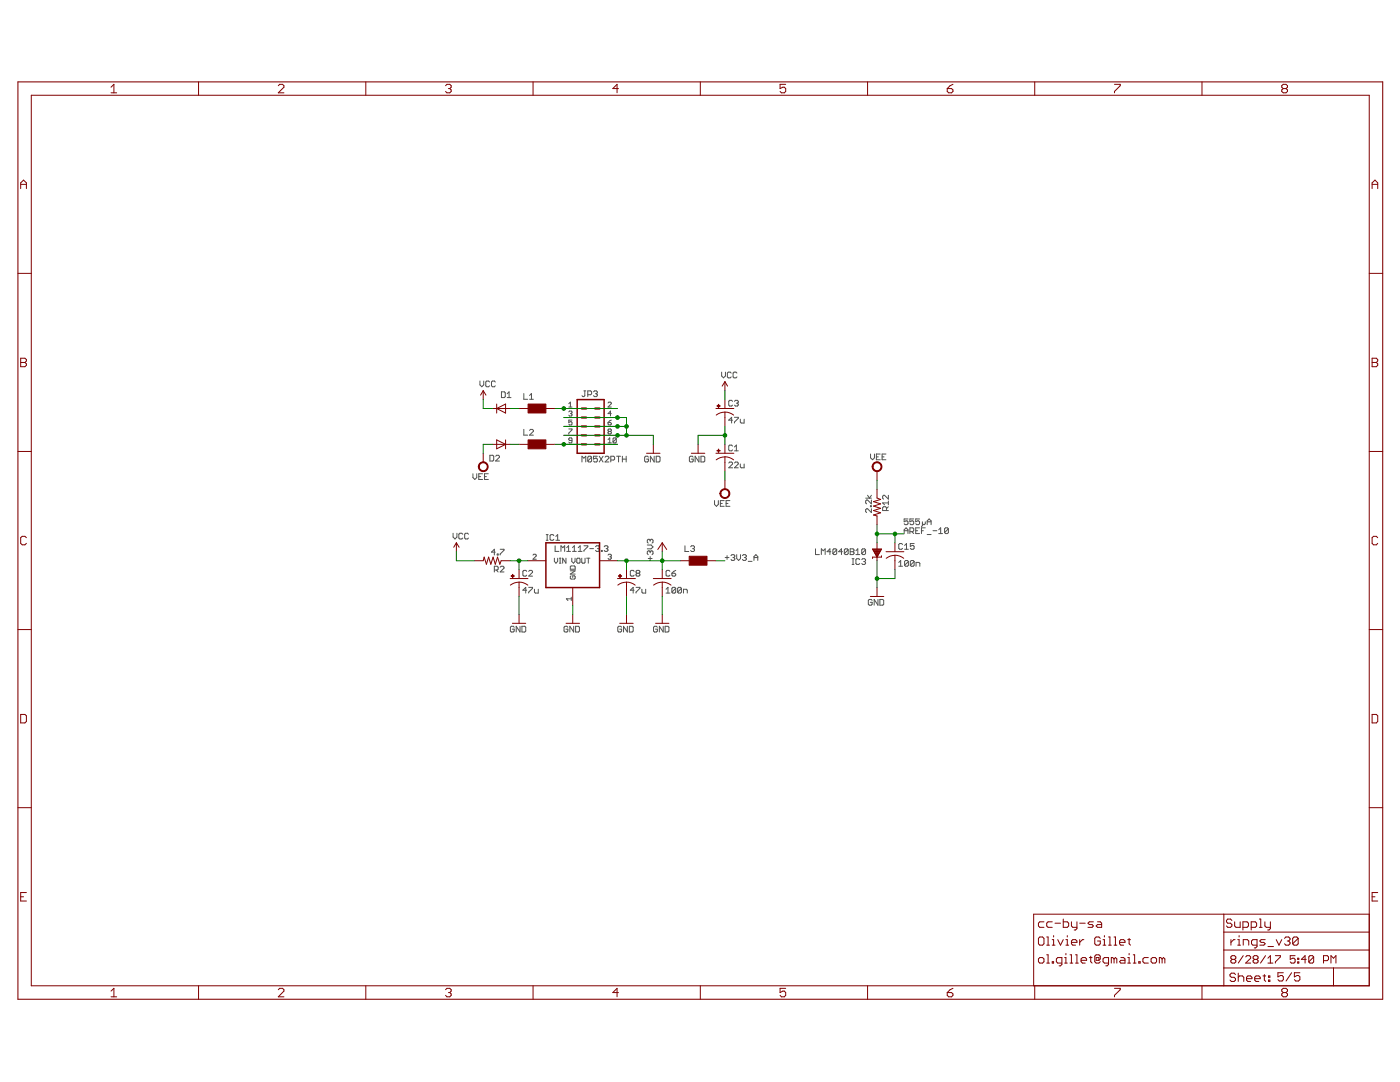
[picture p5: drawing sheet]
<svg xmlns="http://www.w3.org/2000/svg" width="279mm" height="216mm" viewBox="0 0 279 216" stroke-linecap="round" stroke-linejoin="round" font-family="sans-serif">
<g fill="none" stroke="#505050" stroke-width=".2">
<path d="M95.8 76v.8l.4 .4 .3-.4v-.8M97.7 76.2l-.2-.2h-.4l-.2 .2v.8l.2 .2h.4l.2-.2M98.8 76.2l-.1-.2h-.4l-.2 .2v.8l.2 .2h.4l.1-.2M100.1 78.2h.5l.2 .2v.7l-.2 .2h-.5zM101.2 79.3h.8M101.2 78.6l.4-.4v1.1M104.5 78.5v1.2h.8M105.7 79.7h.7M105.7 78.9l.4-.4v1.2M116.5 78h.4M116.7 78v1l-.2 .1-.4-.1M117.3 78.8h.6l.2-.2v-.4l-.2-.2h-.6v1.1"/>
<path d="M118.4 78.2l.2-.2h.4l.2 .2-.2 .4M118.8 78.6h.2M119 78.6l.2 .2-.2 .3h-.4l-.2-.1M144 74.3v.7l.4 .4 .4-.4v-.7M145.9 74.4l-.2-.1h-.3l-.2 .1v.8l.2 .2h.3l.2-.2M147.1 74.4l-.2-.1h-.4l-.2 .1v.8l.2 .2h.4l.2-.2M94.4 94.5v.8l.4 .4 .3-.4v-.8M95.5 95.1h.4M96.3 94.5h-.8v1.2h.8M96.7 95.1h.4M97.5 94.5h-.8v1.2h.8M97.8 90.8h.5l.2 .2v.8l-.2 .2h-.5z"/>
<path d="M98.9 91l.2-.2h.4l.2 .2v.2l-.8 .8h.8M104.5 85.7v1.1h.8M105.7 85.9l.2-.2h.4l.1 .2v.2l-.7 .7h.7M113.5 85.6h.7l-.7 1M113.5 81.2h.7M113.5 82.2l.2-.2h.3l.2 .2-.2 .3M113.5 80.6l.3-.4v1M113.8 82.5h.2M114 82.5l.2 .2-.2 .3h-.3l-.2-.2M114.2 83.8h-.7v.5l.5-.2 .2 .5-.2 .2h-.3l-.2-.2M114.2 87.9h-.5l-.2-.2 .2-.3h.3l.2 .1v.7l-.2 .2h-.3l-.2-.2M116.1 92.2v-1.2l.4 .4 .4-.4v1.2"/>
<path d="M118.1 91.2l-.2-.2h-.4l-.2 .2v.8M118.1 91.2v.8l-.2 .2h-.4l-.2-.2M118.1 91.2l-.8 .8M119.2 91h-.8v.6l.4-.2 .4 .2v.4l-.2 .2h-.4l-.2-.2M119.6 91l.8 1.2M120.4 91l-.8 1.2M120.8 91.2l.1-.2h.4l.2 .2v.2l-.7 .8h.7M121.3 84.3h.5l.2 .3-.2 .2h-.3l-.2-.2zM121.3 80.4l.2-.2h.3l.2 .2-.7 .8h.7M121.3 87.7l.4-.3v1M121.3 88.4h.7M121.5 86.1l-.2-.2 .2-.3h.3l.2 .2-.2 .3"/>
<path d="M121.5 86.1l-.2 .2 .2 .3h.3l.2-.2-.2-.3M121.5 86.1h.3M121.9 91.8h.6l.2-.2v-.4l-.2-.2h-.6v1.2M122 83.8l-.7 .5M122 82.5h-.7l.5-.5v1M123 87.5v.7l-.2 .2h-.3l-.2-.2M123 87.5l-.2-.1h-.3l-.2 .1v.7M123 87.5l-.7 .7M123.1 91h.7M123.4 91v1.2M124.2 91.6h.8M124.2 91v1.2"/>
<path d="M125 91v1.2M129.4 91.2l-.2-.2h-.4l-.1 .2v.8l.1 .2h.4l.2-.2v-.4h-.4M130.6 91v1.2l-.8-1.2v1.2M131 91h.5l.2 .2v.8l-.2 .2h-.5zM138.3 91.2l-.1-.2h-.4l-.2 .2v.8l.2 .2h.4l.1-.2v-.4h-.3M139.5 91v1.2l-.8-1.2v1.2M139.9 91h.6l.2 .2v.8l-.2 .2h-.6zM142.6 99.9v.7l.4 .4 .4-.4v-.7M144.5 99.9h-.7v1.1h.7M145.4 92.4l.2-.2h.4l.2 .2v.2l-.8 .7h.8M145.7 99.9h-.8v1.1h.8M146.2 89l-.2-.2h-.4l-.2 .2v.8l.2 .2h.4l.2-.2"/>
<path d="M146.2 83.8h-.8l.6-.5v1.1M146.2 80.1l-.2-.2h-.4l-.2 .2v.7l.2 .2h.4l.2-.2M146.6 92.4l.2-.2h.4l.1 .2v.2l-.7 .7h.7M146.6 83.3h.7v.2l-.7 .7v.2M146.6 80.1l.2-.2h.4l.1 .2-.1 .4M146.6 90h.7M146.6 89.2l.4-.4v1.2M147 80.5h.2M147.2 80.5l.1 .1-.1 .4h-.4l-.2-.2M147.7 83.7v.5l.2 .2h.6v-.7M147.7 92.6v.6l.2 .1h.6v-.7M172.8 99.4h1.1"/>
<path d="M173.1 98.8l.4 .6 .4-.6M173.7 90.6v.8l.4 .3 .4-.3v-.8M173.9 99.8v.7l-.8-.7h-.1l-.2 .2v.4l.2 .1M174.9 91.2h.4M175.7 90.6h-.8v1.1h.8M176 91.2h.4M176.8 90.6h-.8v1.1h.8M177.3 98.8v.8l-.8-.8h-.2l-.2 .2v.4l.2 .2M177.3 100v.7M90.4 106.4v.8l.4 .3 .4-.3v-.8M92.4 106.6l-.2-.2h-.4l-.2 .2v.8l.2 .1h.4l.2-.1M93.5 106.6l-.2-.2h-.4l-.2 .2v.8l.2 .1h.4l.2-.1"/>
<path d="M98.7 113.7h.5l.2-.1v-.4l-.2-.2h-.5v1.1M98.8 110.2h-.7l.6-.6v1.1M99 113.7l.4 .4M99.2 110.6h.2v.1h-.2zM99.8 113.2l.2-.2h.4l.2 .2v.2l-.8 .7h.8M99.8 109.6h.8v.2l-.8 .8v.1M105.1 114l-.2-.2h-.4l-.1 .2v.8l.1 .2h.4l.2-.2M105.1 117.8h-.7l.5-.6v1.1M105.5 117.2h.8v.2l-.8 .8v.1M105.5 114l.2-.2h.4l.2 .2v.2l-.8 .8h.8M106.4 110.8l.1-.2h.3l.2 .2v.1l-.6 .7h.6M106.7 117.6v.6l.1 .1h.6v-.7"/>
<path d="M109 107.8h.4M109 106.7h.4M109.2 106.7v1.1M110.5 106.9l-.2-.2h-.3l-.2 .2v.7l.2 .2h.3l.2-.2M110.6 111.4v.6l.4 .4 .3-.4v-.6M110.8 108.9v1.1h.7M110.9 107.8h.8M110.9 107l.4-.3v1.1M111.6 112.4h.4M111.6 111.4h.4M111.8 111.4v1M112 110v-1.1l.3 .4 .4-.4v1.1"/>
<path d="M112.9 111.4v1l-.6-1v1M113.1 110h.8M113.1 109.3l.4-.4v1.1M113.8 113.9h1l-1 .7h1M114 114.9l-.2 .2v.3l.2 .1h.6l.2-.4-.2-.2h-.3v.3M114 112.9h.6l.2 .2v.5h-1v-.5zM114 119.5h-1l.3 .3M114 119.2v.6M114.1 111.4v.6l.3 .4 .4-.4v-.6M114.3 110h.7M114.3 109.3l.3-.4v1.1M115.1 111.5l.2-.1h.3l.2 .1v.7l-.2 .2h-.3l-.2-.2z"/>
<path d="M115.4 110h.8M115.4 109.3l.4-.4v1.1M116.1 111.4v.8l.1 .2h.4l.2-.2v-.8M116.5 108.9h.8v.2l-.8 .7v.2M117.1 111.4h.6M117.4 111.4v1M117.7 109.5h.7M118.9 109.1l.1-.2h.4l.2 .2-.2 .4M119.2 109.5h.2M119.4 109.5l.2 .2-.2 .3h-.4l-.1-.2M120 109.8h.2v.2h-.2zM120.6 109.1l.2-.2h.3l.2 .2-.2 .4"/>
<path d="M121 109.5h.1M121.1 109.5l.2 .2-.2 .3h-.3l-.2-.2M121.3 110.8l.2-.2h.3l.2 .2-.2 .3M121.7 111.1h.1M121.8 111.1l.2 .2-.2 .3h-.3l-.2-.2M126.6 117.8h-.8l.6-.6v1.1M126.6 114l-.2-.2h-.4l-.2 .2v.8l.2 .2h.4l.2-.2M126.9 117.2h.8v.2l-.8 .8v.1M127.1 114.4l-.2-.2 .2-.4h.4l.2 .2-.2 .4M127.1 114.4l-.2 .2 .2 .4h.4l.2-.2-.2-.4M127.1 114.4h.4M128.1 117.6v.6l.2 .1h.6v-.7"/>
<path d="M129.2 108.8h.7l.4 .3-.4 .4h-.7M129.4 111.4h.7M129.8 107.8v.2M129.8 110.1v.2M129.8 111.1v.7M129.8 110.1l-.2-.2-.4 .2v.4l.2 .2M129.8 107.8l-.2-.2-.4 .2v.4l.2 .2M129.8 110.1l.1-.2 .4 .2v.4l-.2 .2M129.8 107.8l.1-.2 .4 .2v.4l-.2 .2M132.9 118.3h.8M132.9 117.6l.4-.4v1.1M133.7 114l-.2-.2h-.4l-.2 .2v.8l.2 .2h.4l.2-.2"/>
<path d="M134.1 114.4h.6l.2 .4-.2 .2h-.4l-.2-.2zM134.9 117.4l-.2-.2h-.4l-.2 .2v.8M134.9 117.4v.8l-.2 .1h-.4l-.2-.1M134.9 117.4l-.8 .8M134.9 113.8l-.8 .6M136 117.4l-.2-.2h-.4l-.2 .2v.8M136 117.4v.8l-.2 .1h-.4l-.2-.1M136 117.4l-.8 .8M136.4 118.3v-.7h.6l.2 .2v.5M136.7 108.9v1.1h.8M137.8 109.1l.2-.2h.4l.2 .2-.2 .4M138.2 109.5h.2"/>
<path d="M138.4 109.5l.2 .2-.2 .3h-.4l-.2-.1M143.8 100.5h.3M144.7 111.3h.8M144.9 100.5h.4M145.1 110.9v.7M145.9 110.9l.2-.2h.4l.1 .2-.1 .4M146.3 111.3h.2M146.5 111.3l.1 .1-.1 .4h-.4l-.2-.2M147 110.7v.7l.4 .4 .4-.4v-.7M148.2 110.9l.2-.2h.3l.2 .2-.2 .4M148.5 111.3h.2M148.7 111.3l.2 .1-.2 .4h-.3l-.2-.2"/>
<path d="M149.3 112h.8M150.5 111.3h.7M150.5 111.8v-.7l.4-.4 .3 .4v.7M162.8 109.5v1.2h.7M163.9 110.7v-1.2l.4 .4 .4-.4v1.2M165.8 110.1h-.7l.5-.6v1.2M167 109.7v.8l-.2 .2h-.4l-.2-.2M167 109.7l-.2-.2h-.4l-.2 .2v.8M167 109.7l-.8 .8M168.1 110.1h-.7l.5-.6v1.2M169.3 109.7v.8l-.2 .2h-.4l-.2-.2M169.3 109.7l-.2-.2h-.4l-.2 .2v.8"/>
<path d="M169.3 109.7l-.8 .8M169.7 109.5h.5l.2 .2-.2 .4 .2 .4-.2 .2h-.5zM169.7 110.1h.5M170.1 111.5h.3M170.1 112.6h.3M170.2 111.5v1.1M170.8 110.7h.8M170.8 109.9l.4-.4v1.2M171.6 111.7l-.2-.2h-.4l-.2 .2v.7l.2 .2h.4l.2-.2M172 111.7l.2-.2h.4l.1 .2-.1 .4M172.4 112.1h.2M172.6 112.1l.1 .1-.1 .4h-.4l-.2-.2"/>
<path d="M172.7 109.7v.8l-.1 .2h-.4l-.2-.2M172.7 109.7l-.1-.2h-.4l-.2 .2v.8M172.7 109.7l-.7 .8M173.7 100.9h.2v.2h-.2zM173.9 101.5v.8l-.8-.8h-.1l-.2 .2v.4l.2 .2M174.1 119.8l-.2-.2h-.4l-.2 .2v.8l.2 .2h.4l.2-.2v-.4h-.4M175.2 119.6v1.2l-.7-1.2v1.2M175.6 119.6h.6l.2 .2v.8l-.2 .2h-.6zM176.9 101.9v-.6l-.2-.2h-.4l-.2 .2v.6h1.2M177.3 101.1l-.4 .4M177.3 100.4h-1.2l.4 .3M179.4 112.2l.3-.4v1.2"/>
<path d="M179.4 113h.7M180.1 108.6l-.2-.1h-.3l-.2 .1v.8l.2 .2h.3l.2-.2M180.4 106.5v-.8l.4-.4 .4 .4v.8M180.4 105.9h.8M180.5 109.6h.8M180.5 108.8l.4-.3v1.1M181.2 103.5h-.8v.6l.4-.2 .4 .2v.4l-.2 .2h-.4l-.2-.2M181.3 112v.8l-.2 .2h-.4l-.2-.2M181.3 112l-.2-.2h-.4l-.2 .2v.8M181.3 112l-.8 .8M181.6 106.1h.6l.2-.2v-.4l-.2-.2h-.6v1.2M182 106.1l.4 .4"/>
<path d="M182.4 103.5h-.8v.6l.4-.2 .4 .2v.4l-.2 .2h-.4l-.2-.2M182.4 112v.8l-.2 .2h-.3l-.2-.2M182.4 112l-.2-.2h-.3l-.2 .2v.8M182.4 108.5h-.7v.5l.4-.2 .3 .2v.4l-.2 .2h-.3l-.2-.2M182.4 112l-.7 .8M182.8 105.9h.3M182.8 113v-.8h.6l.2 .2v.6M183.5 103.5h-.7v.6l.3-.2 .4 .2v.4l-.2 .2h-.4l-.1-.2M183.5 105.3h-.7v1.2h.7M183.9 105.9h.4M184.1 104.1v.8l-.2 .2M184.7 104.1v.4l-.2 .2-.4-.2"/>
<path d="M184.7 105.3h-.8v1.2M185 104.7v-.8l.4-.4 .4 .4v.8M185 104.1h.8M185 106.7h.8M186.2 105.9h.8M187.3 105.7l.4-.4v1.2M187.3 106.5h.8M189.3 105.5l-.2-.2h-.4l-.2 .2v.8M189.3 105.5v.8l-.2 .2h-.4l-.2-.2M189.3 105.5l-.8 .8M102.6 125.2l-.2-.2h-.4l-.1 .2v.7l.1 .2h.4l.2-.2v-.4h-.4M103.8 125v1.1l-.8-1.1v1.1"/>
<path d="M104.2 125h.5l.2 .2v.7l-.2 .2h-.5zM113.3 125.2l-.2-.2h-.3l-.2 .2v.7l.2 .2h.3l.2-.2v-.4h-.4M114.5 125v1.1l-.8-1.1v1.1M114.9 125h.5l.2 .2v.7l-.2 .2h-.5zM124.1 125.2l-.2-.2h-.4l-.2 .2v.7l.2 .2h.4l.2-.2v-.4h-.4M125.2 125v1.1l-.8-1.1v1.1M125.6 125h.6l.2 .2v.7l-.2 .2h-.6zM131.2 125.2l-.2-.2h-.4l-.2 .2v.7l.2 .2h.4l.2-.2v-.4h-.4M132.4 125v1.1l-.8-1.1v1.1M132.7 125h.6l.2 .2v.7l-.2 .2h-.6z"/>
</g>
<g fill="none" stroke="#800000" stroke-width=".2">
<path d="M6.2 19h267.1v177.7h-267.1zM22.2 17.4l.5-.6v1.7M22.2 18.5h1.1M39.6 16.3v2.7M55.5 17.1l.3-.3h.6l.3 .3v.3l-1.2 1.1h1.2M73 16.3v2.7M88.9 17.1l.3-.3h.6l.2 .3v.3l-.2 .3M89.5 17.7h.3M89.8 17.7l.2 .2v.3l-.2 .3h-.6l-.3-.3M106.4 16.3v2.7M123.4 17.7h-1.1l.8-.9v1.7M139.8 16.3v2.7"/>
<path d="M156.8 16.8h-1.1v.9l.5-.3h.3l.3 .3v.5l-.3 .3h-.5l-.3-.3M173.1 16.3v2.7M189 17.7h.9l.3 .2v.3l-.3 .3h-.6l-.3-.3zM190.2 16.8l-.6 .3-.6 .6M206.5 16.3v2.7M222.4 16.8h1.2v.3l-1.2 1.1v.3M239.9 16.3v2.7M256.1 17.7l-.3-.3v-.3l.3-.3h.5l.3 .3v.3l-.3 .3M256.1 17.7l-.3 .2v.3l.3 .3h.5l.3-.3v-.3l-.3-.2M256.1 17.7h.5M4.1 37.6v-1.1l.6-.6 .6 .6v1.1M4.1 36.8h1.2"/>
<path d="M273.8 36.8h1.2M273.8 37.6v-1.1l.6-.6 .6 .6v1.1M3.6 54.5h2.6M273.3 54.5h2.6M4.1 71.5h.9l.3 .3v.2l-.3 .3 .3 .3v.3l-.3 .3h-.9zM4.1 72.3h.9M96.4 78l.6 .8M96.4 78l-.5 .8M96.4 78v1.7M144.7 76.2l.5 .8M144.7 76.2l-.6 .8M144.7 76.2v1.8"/>
<path d="M144.7 79.7v1.8M273.8 71.5h.9l.3 .3v.2l-.3 .3 .3 .3v.3l-.3 .3h-.9zM273.8 72.3h.9M3.6 90.1h2.6M96.4 90.4v1.8M98.2 81.5h3.6M98.2 88.7h3.6M99.1 81.5l1.8-.9v1.8zM99.1 80.6v1.8M99.1 87.8l1.8 .9-1.8 .9zM100.9 87.8v1.8M103.6 81.5h1.8"/>
<path d="M103.6 88.7h1.8M108.9 81.5h1.8M108.9 88.7h1.8M112.5 81.5h3.6M112.5 88.7h3.6M112.5 86.9h3.6M112.5 85.1h3.6M112.5 83.3h3.6M119.7 81.5h3.5M119.7 88.7h3.5M119.7 86.9h3.5M119.7 85.1h3.5"/>
<path d="M119.7 83.3h3.5M129 90.4h2.7M130.4 88.7v1.7M138 90.4h2.7M139.3 88.7v1.7M142.9 90.4h3.6M142.9 81.5h3.6M144.7 82.2a2.81 2.81 0 0 1 1.7 .6M144.7 82.2a2.81 2.81 0 0 0-1.8 .6M144.7 91.1l.9 .2 .8 .5M144.7 91.2a2.81 2.81 0 0 0-1.8 .6M144.7 82.2v2.9"/>
<path d="M144.7 88.7v1.7M144.7 91.2v2.8M144.7 95.8v1.8M175 94v1.8M175 97.6v1.8l.7 .3-1.4 .4 1.4 .4-1.4 .5 1.4 .4-1.4 .5 1.4 .4-1.4 .5 .7 .2v1.7M273.3 90.1h2.6M5.3 107.3l-.3-.3h-.6l-.3 .3v1.1l.3 .3h.6l.3-.3M91.1 108.3l.5 .9M91.1 108.3l-.5 .9M91.1 108.3v1.8M94.7 111.9h1.7l.2-.7 .5 1.4 .4-1.4 .5 1.4 .4-1.4 .4 1.4 .5-1.4 .5 1.4 .2-.7h1.8M101.8 115.4h3.6"/>
<path d="M103.6 116.2a2.81 2.81 0 0 1 1.7 .6M103.6 116.2a2.81 2.81 0 0 0-1.7 .6M103.6 113.7v1.7M103.6 116.2v2.8M105.4 111.9h3.5M114.3 117.2v3.6M119.7 111.9h3.5M123.2 115.4h3.6M125 116.2a2.81 2.81 0 0 1 1.8 .6M125 116.2a2.7 2.7 0 0 0-1.7 .6M125 113.7v1.7M125 116.2v2.8"/>
<path d="M130.4 115.4h3.5M132.2 116.2a2.81 2.81 0 0 1 1.7 .6M132.2 116.2a2.81 2.81 0 0 0-1.8 .6M132.2 108.3v1.8M132.2 113.7v1.7M132.2 116.2v2.8M132.2 108.3l.9 1.3M132.2 108.3l-.9 1.3M135.7 111.9h1.8M141.1 111.9h1.8M173.7 119h2.7M174.1 109.6h1.8l-.9 1.6z"/>
<path d="M174.2 109.6h1.7M174.2 109.7h1.6M174.3 109.9h1.4M174.4 110h1.3M174.5 110.2h1.1M174.6 110.3h.9M174.6 110.5h.8M174.7 110.6h.6M174.8 110.8h.5M174.9 110.9h.3M175 111.1h.1M175 108.3v3.6"/>
<path d="M175 117.2v1.8M175.9 110.9v.3h-1.8v.2M176.8 110.1h3.6M176.9 111.4a2.81 2.81 0 0 1 1.7-.6v2.9M178.6 110.8l.9 .2 .9 .4M178.6 108.3v1.8M275 107.3l-.3-.3h-.6l-.3 .3v1.1l.3 .3h.6l.3-.3M3.6 125.6h2.6M102.3 124.4h2.6M103.6 122.6v1.8M113 124.4h2.7M114.3 122.6v1.8"/>
<path d="M123.7 124.4h2.7M125 122.6v1.8M130.8 124.4h2.7M132.2 122.6v1.8M273.3 125.6h2.6M4.1 142.6h.9l.3 .2v1.2l-.3 .3h-.9zM273.8 142.6h.9l.3 .2v1.2l-.3 .3h-.9zM3.6 161.2h2.6M4.1 178.9h.6M5.3 178.1h-1.2v1.7h1.2M273.3 161.2h2.6M273.8 178.9h.6"/>
<path d="M275 178.1h-1.2v1.7h1.2M22.2 197.8l.5-.6v1.7M22.2 198.9h1.1M39.6 196.7v2.7M55.5 197.5l.3-.3h.6l.3 .3v.3l-1.2 1.1h1.2M73 196.7v2.7M88.9 197.5l.3-.3h.6l.2 .3v.3l-.2 .3M89.5 198.1h.3M89.8 198.1l.2 .2v.3l-.2 .3h-.6l-.3-.3M106.4 196.7v2.7M123.4 198.1h-1.1l.8-.9v1.7M139.8 196.7v2.7"/>
<path d="M156.8 197.2h-1.1v.9l.8-.3 .3 .3v.5l-.3 .3h-.5l-.3-.3M173.1 196.7v2.7M189 198.1h.9l.3 .2v.3l-.3 .3h-.6l-.3-.3zM190.2 197.2l-.6 .3-.6 .6M206.5 196.7v2.7M207.5 187h.6l.2 .2v1.1l-.2 .3h-.6l-.3-.3v-1.1zM207.5 191.1h.6l.2 .2v.6l-.2 .3h-.6l-.3-.3v-.6zM208.3 183.9h-.8l-.3 .3v.6l.3 .2h.8M208.9 187h.3v1.6M208.9 188.6h.5M208.9 190.5h.3v1.7M208.9 192.2h.5"/>
<path d="M210 183.9h-.8l-.3 .3v.6l.3 .2h.8M210 188.6h.5M210 187.5h.3v1.1M210 191.9h.3v.3h-.3zM210.3 186.7v.3M210.5 184.2h1.1M211.1 187.5l.5 1.1 .6-1.1M211.9 192.2h-.8l-.3-.3v-.6l.3-.2h.8v1.3l-.3 .3h-.2M212.2 183.4v1.6h.8l.3-.2v-.6l-.3-.3h-.8M212.5 192.2h.5M212.5 191.1h.2v1.1M212.7 188.6h.6"/>
<path d="M212.7 187.5h.3v1.1M212.7 190.2v.3M213 186.7v.3M213.6 190.5h.2v1.7M213.6 192.2h.5M213.8 183.9v.9l.3 .2h.8M213.8 188h1.1v-.2l-.2-.3h-.6l-.3 .3v.5l.3 .3h.6M214.7 190.5h.2v1.7M214.7 192.2h.5M214.9 183.9v1.4l-.2 .3h-.3M215.5 184.2h1.1M215.5 187.5v1.1"/>
<path d="M215.8 191.6h1.1v-.3l-.3-.2h-.6l-.2 .2v.6l.2 .3h.6M216.3 187.5h-.3l-.5 .5M217.4 191.1h.6M217.7 190.8v1.1l.3 .3M218.2 183.9h-.8l-.3 .3 .3 .3h.6l.2 .3-.2 .2h-.9M218.8 191.1h.5v.5h-.5zM219 183.9h.6l.3 .3v.8h-.9l-.2-.2 .2-.3h.9M219.3 191.6l.3-.3v-.5l-.3-.3h-.5l-.3 .3v1.1l.3 .3h.5l.3-.3M219.6 187.2l-.3-.2h-.5l-.3 .2v1.1l.3 .3h.5l.3-.3v-.5h-.6M220.1 188.6h.6M220.1 187.5h.3v1.1M220.4 186.7v.3"/>
<path d="M221.2 187h.3v1.6M221.2 188.6h.6M221.2 192.2h-.8l-.3-.3v-.6l.3-.2h.8v1.3l-.2 .3h-.3M222.3 187h.3v1.6M222.3 188.6h.6M222.3 191.3l-.2-.2h-.3v1.1M222.3 191.3l.3-.2 .3 .2v.9M222.3 191.3v.9M222.4 197.2h1.2v.3l-1.2 1.1v.3M223.4 188h1.1v-.2l-.3-.3h-.5l-.3 .3v.5l.3 .3h.5M223.7 191.1h.5l.3 .2v.9h-.8l-.3-.3 .3-.3h.8M225.1 187.5h.5"/>
<path d="M225.1 191.1h.2v1.1M225.1 192.2h.5M225.3 187.2v1.1l.3 .3M225.3 190.2v.3M226.2 192.2h.5M226.2 190.5h.2v1.7M227.3 191.9h.2v.3h-.2zM229.2 191.1h-.8l-.3 .2v.6l.3 .3h.8M230 191.1h.5l.3 .2v.6l-.3 .3h-.5l-.3-.3v-.6zM231.9 191.3l-.3-.2h-.2v1.1M231.9 191.3v.9M231.9 191.3l.3-.2 .3 .2v.9"/>
<path d="M239.9 196.7v2.7M244.2 193.1h29.1M244.2 182.4v14.3M244.2 189.6h29.1M244.2 186h29.1M245.7 187.5v1.1M245.9 183.7l-.3-.3h-.6l-.2 .3v.2l.2 .3h.6l.3 .3v.3l-.3 .2h-.6l-.2-.2M245.9 191.4l-.3 .3v.2l.3 .3h.5l.2-.3v-.2l-.2-.3M245.9 191.4l-.3-.2v-.3l.3-.2h.5l.2 .2v.3l-.2 .2M245.9 191.4h.5M246.4 183.9v.9l.3 .2h.8v-1.1M246.5 187.5h-.3l-.5 .5"/>
<path d="M246.6 194.5l-.3-.3h-.6l-.2 .3v.2l.2 .3h.6l.3 .3v.3l-.3 .2h-.6l-.2-.2M247 188.6h.6M247 187.5h.3v1.1M247.1 195l.3-.3h.5l.3 .3v.8M247.1 194.2v1.6M247.3 186.7v.3M248.1 185h.8l.3-.2v-.6l-.3-.3h-.8v1.7M248.1 188.6v-1.1h.8l.3 .3v.8M248.1 190.7l-1 1.5M248.6 190.9l.3-.2h.4l.3 .2v.3l-1 1h1M248.8 195.3h1.1v-.3l-.3-.3h-.6l-.2 .3v.6l.2 .2h.6M249.7 185h.8l.3-.2v-.6l-.3-.3h-.8v1.7"/>
<path d="M250.3 191.4l-.2 .3v.2l.2 .3h.5l.3-.3v-.2l-.3-.3M250.3 191.4l-.2-.2v-.3l.2-.2h.5l.3 .2v.3l-.3 .2M250.3 191.4h.5M250.4 195.3h1.1v-.3l-.3-.3h-.5l-.3 .3v.6l.3 .2h.5M250.9 188.6h-.9l-.2-.3v-.5l.2-.3h.9v1.4l-.3 .2h-.3M251.3 185h.6M251.3 183.4h.3v1.6M252.1 194.7h.5M252.3 194.5v1.1l.3 .2M252.4 183.9v.9l.3 .2h.8M252.5 187.5h-.8l-.3 .3 .3 .2h.5l.3 .3-.3 .3h-.8M252.6 190.7l-1 1.5"/>
<path d="M253 192.2h1M253 191.2l.5-.5v1.5M253 188.9h1.1M253.2 194.7h.2v.3h-.2zM253.2 195.6h.2v.2h-.2zM253.5 183.9v1.4l-.2 .3h-.3M254.5 190.7h1v.2l-1 1v.3M254.7 187.5l.5 1.1 .6-1.1M256.1 198.1l-.3 .2v.3l.3 .3h.5l.3-.3v-.3l-.3-.2M256.1 198.1l-.3-.3v-.3l.3-.3h.5l.3 .3v.3l-.3 .3M256.1 198.1h.5M256.1 194.1h-1.1v.8l.6-.3h.3l.2 .3v.6l-.2 .2h-.6l-.3-.2"/>
<path d="M256.3 187.2l.3-.2h.6l.3 .2v.3l-.3 .3M256.9 187.8h.3M257.2 187.8l.3 .2v.3l-.3 .3h-.6l-.3-.3M257.8 194.1l-1.1 1.6M258.5 190.7h-1v.7l.5-.2h.2l.3 .2v.5l-.3 .3h-.5l-.2-.3M259 191.9h.2v.3h-.2zM259 191.2h.2v.2h-.2zM259.1 187.2l-.3-.2h-.5l-.3 .2v1.1M259.1 187.2v1.1l-.3 .3h-.5l-.3-.3M259.1 187.2l-1.1 1.1M259.4 194.1h-1.1v.8l.6-.3h.2l.3 .3v.6l-.3 .2h-.5l-.3-.2M260.7 191.4h-1l.8-.7v1.5"/>
<path d="M262.2 190.9v1l-.3 .3h-.5l-.2-.3M262.2 190.9l-.3-.2h-.5l-.2 .2v1M262.2 190.9l-1 1M264.1 191.7h.8l.2-.3v-.5l-.2-.2h-.8v1.5M265.6 192.2v-1.5l.5 .5 .5-.5v1.5M266.1 193.1v3.6M273.3 182.4h-67v14.3"/>
</g>
<g fill="#800000" stroke="#800000" stroke-width=".2">
<path d="M174.4 92.4a.98 .98 0 0 1 1.5 .3 .98 .98 0 0 1-.6 1.4 .98 .98 0 0 1-1.2-1h.1a.81 .81 0 0 1 1.1-.7 .81 .81 0 0 1 .3 1.3 .81 .81 0 0 1-1.3-.3l-.1-.3h-.1v-.3z" fill-rule="evenodd"/>
<path d="M95.8 92.4a.98 .98 0 0 1 1.5 .3 .98 .98 0 0 1-.6 1.4 .98 .98 0 0 1-1.2-1h.2a.8 .8 0 0 1 1.1-.6 .8 .8 0 0 1 .1 1.3 .8 .8 0 0 1-1.2-.4v-.3h-.2v-.3z" fill-rule="evenodd"/>
<path d="M144.1 97.7a.99 .99 0 0 1 1.5 .4 .99 .99 0 0 1-.7 1.4 .99 .99 0 0 1-1.2-1h.2a.8 .8 0 0 1 1.1-.7 .8 .8 0 0 1 .2 1.4 .8 .8 0 0 1-1.3-.5v-.2h-.2v-.3z" fill-rule="evenodd"/>
</g>
<g fill="#800000" stroke="#800000" stroke-width=".2">
<path d="M123.4 114.9l.7 .1z"/>
<path d="M123.7 114.6l.1 .7z"/>
<path d="M137.5 111h3.6v1.8h-3.6z"/>
<path d="M102 114.9l.6 .1z"/>
<path d="M102.3 114.6l.1 .7z"/>
<path d="M143.1 81h.6z"/>
<path d="M143.4 80.7v.6z"/>
<path d="M143.1 89.9l.6 .1z"/>
<path d="M143.4 89.6v.7z"/>
<path d="M105.4 80.6h3.5v1.8h-3.5z"/>
<path d="M105.4 87.8h3.5v1.8h-3.5z"/>
</g>
<path d="M115.2 79.7h5.4v10.7h-5.4zM108.9 108.3h10.8v8.9h-10.8z" fill="none" stroke="#800000" stroke-width=".3"/>
<path d="M116.1 85.1h.9M116.1 86.9h.9M116.1 88.7h.9M116.1 81.5h.9M116.1 83.3h.9M118.8 85.1h.9M118.8 86.9h.9M118.8 88.7h.9M118.8 81.5h.9M118.8 83.3h.9" fill="none" stroke="#800000" stroke-width=".44"/>
<path d="M3.6 16.3h272.3v183.1h-272.3z" fill="none" stroke="#800000" stroke-width=".21"/>
<g fill="none" stroke="#008000" stroke-width=".2">
<path d="M96.4 79.7v1.8h1.8M144.7 78v1.7M98.2 88.7h-1.8v1.7M101.8 88.7h1.8M101.8 81.5h1.8M110.7 88.7h12.5M110.7 81.5h12.5M112.5 83.3h12.5v3.6M112.5 85.1h12.5M112.5 86.9h17.9v1.8M144.7 86.9h-5.4v1.8M144.7 85.1v3.6"/>
<path d="M144.7 94v1.8M175 95.8v1.8M91.1 110.1v1.8h3.6M101.8 111.9h3.6M103.6 111.9v1.8M103.6 119v3.6M123.2 111.9h12.5M125 111.9v1.8M125 119v3.6M132.2 110.1v3.6M132.2 119v3.6M142.9 111.9h1.8"/>
<path d="M175 104.7v3.6M175 111.9v5.3M175 106.5h5.4M178.6 106.5v1.8M178.6 113.7v1.7h-3.6M114.3 120.8v1.8"/>
</g>
<g fill="#008000" stroke="#008000" stroke-width=".2">
<circle cx="175" cy="115.4" r=".36"/>
<circle cx="125" cy="85.1" r=".36"/>
<circle cx="125" cy="86.9" r=".36"/>
<circle cx="123.2" cy="86.9" r=".36"/>
<circle cx="123.2" cy="85.1" r=".36"/>
<circle cx="123.2" cy="83.3" r=".36"/>
<circle cx="144.7" cy="86.9" r=".36"/>
<circle cx="178.6" cy="106.5" r=".36"/>
<circle cx="175" cy="106.5" r=".36"/>
<circle cx="112.5" cy="81.5" r=".36"/>
<circle cx="112.5" cy="88.7" r=".36"/>
<circle cx="132.2" cy="111.9" r=".36"/>
<circle cx="125" cy="111.9" r=".36"/>
<circle cx="103.6" cy="111.9" r=".36"/>
</g>
</svg>
